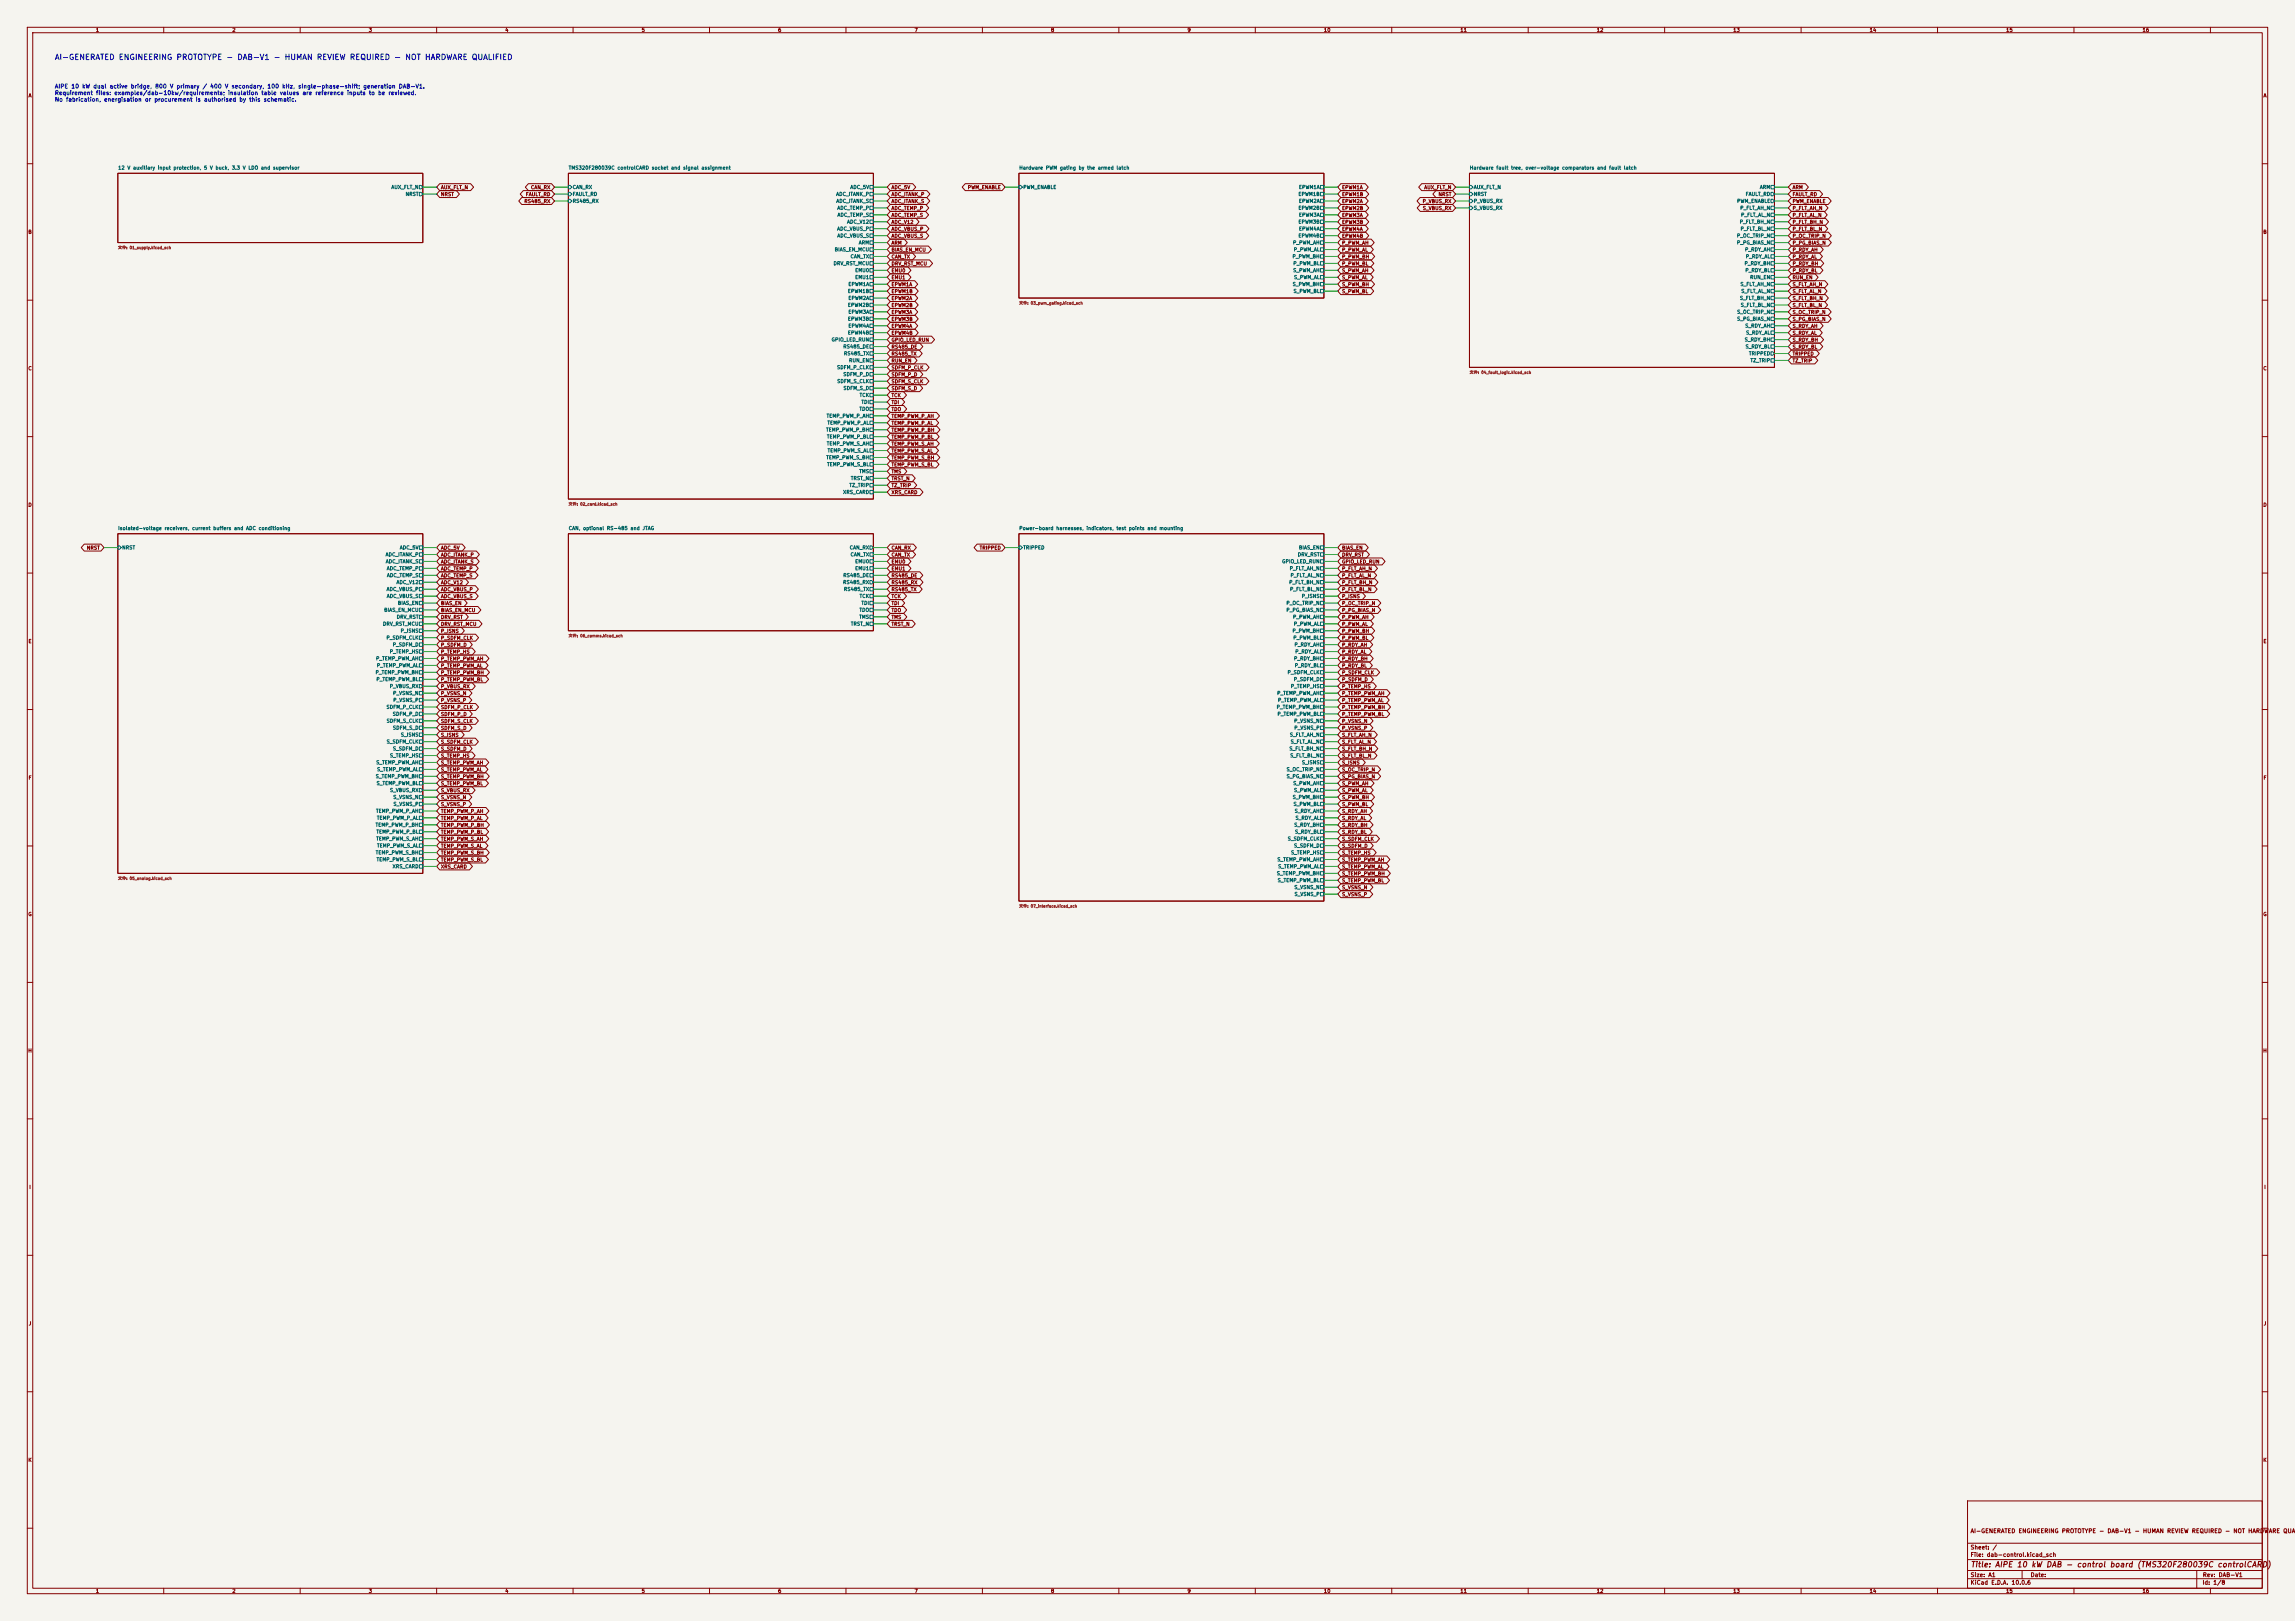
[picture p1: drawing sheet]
<svg xmlns="http://www.w3.org/2000/svg" width="841mm" height="594mm" viewBox="0 0 841 594" stroke-linecap="round" stroke-linejoin="round" font-family="sans-serif">
<defs><g id="words">
<text font-size="2" fill="#0000c2" x="19.9" y="22.4">AI-GENERATED ENGINEERING PROTOTYPE - DAB-V1 - HUMAN REVIEW REQUIRED - NOT HARDWARE QUALIFIED</text>
<text font-size="2" fill="#840000" x="722" y="574.8">Title: AIPE 10 kW DAB - control board (TMS320F280039C controlCARD)</text>
<g font-size="1.5" fill="#0000c2">
<text x="20" y="32.8">AIPE 10 kW dual active bridge, 800 V primary / 400 V secondary, 100 kHz, single-phase-shift; generation DAB-V1.</text>
<text x="20" y="35.2">Requirement files: examples/dab-10kw/requirements; insulation table values are reference inputs to be reviewed.</text>
<text x="20" y="37.6">No fabrication, energisation or procurement is authorised by this schematic.</text>
</g>
<g font-size="1.5" fill="#840000">
<text x="721.9" y="562.1">AI-GENERATED ENGINEERING PROTOTYPE - DAB-V1 - HUMAN REVIEW REQUIRED - NOT HARDWARE QUAL</text>
<text x="721.9" y="568.1">Sheet: /</text>
<text x="721.9" y="570.8">File: dab-control.kicad_sch</text>
<text x="721.9" y="581">KiCad E.D.A. 10.0.6</text>
<text x="721.9" y="578.2">Size: A1</text>
<text x="743.9" y="578.2">Date:</text>
<text x="806.9" y="581">Id: 1/8</text>
<text x="807" y="578.2">Rev: DAB-V1</text>
</g>
<g font-size="1.3" fill="#840000">
<text x="35" y="12">1</text>
<text x="85" y="12">2</text>
<text x="135" y="12">3</text>
<text x="185" y="12">4</text>
<text x="235" y="12">5</text>
<text x="285" y="12">6</text>
<text x="335" y="12">7</text>
<text x="385" y="12">8</text>
<text x="435" y="12">9</text>
<text x="485" y="12">10</text>
<text x="535" y="12">11</text>
<text x="585" y="12">12</text>
<text x="635" y="12">13</text>
<text x="685" y="12">14</text>
<text x="735" y="12">15</text>
<text x="785" y="12">16</text>
<text x="10.3" y="36">A</text>
<text x="829.3" y="36">A</text>
<text x="161.4" y="69.6">AUX_FLT_N</text>
<text x="194.4" y="69.6">CAN_RX</text>
<text x="326.5" y="69.6">ADC_5V</text>
<text x="354.5" y="69.6">PWM_ENABLE</text>
<text x="491.6" y="69.6">EPWM1A</text>
<text x="521.8" y="69.6">AUX_FLT_N</text>
<text x="656.7" y="69.6">ARM</text>
<text x="161.4" y="72.2">NRST</text>
<text x="192" y="74.7">RS485_RX</text>
<text x="192.5" y="72.2">FAULT_RD</text>
<text x="326.5" y="72.2">ADC_ITANK_P</text>
<text x="326.5" y="74.7">ADC_ITANK_S</text>
<text x="326.5" y="77.3">ADC_TEMP_P</text>
<text x="491.6" y="72.2">EPWM1B</text>
<text x="491.6" y="74.7">EPWM2A</text>
<text x="491.6" y="77.3">EPWM2B</text>
<text x="521.2" y="74.7">P_VBUS_RX</text>
<text x="521.2" y="77.3">S_VBUS_RX</text>
<text x="527" y="72.2">NRST</text>
<text x="656.7" y="72.2">FAULT_RD</text>
<text x="656.7" y="74.7">PWM_ENABLE</text>
<text x="656.7" y="77.3">P_FLT_AH_N</text>
<text x="326.5" y="79.8">ADC_TEMP_S</text>
<text x="326.5" y="82.3">ADC_V12</text>
<text x="491.6" y="79.8">EPWM3A</text>
<text x="491.6" y="82.3">EPWM3B</text>
<text x="656.7" y="79.8">P_FLT_AL_N</text>
<text x="656.7" y="82.3">P_FLT_BH_N</text>
<text x="10.2" y="86">B</text>
<text x="326.5" y="84.9">ADC_VBUS_P</text>
<text x="326.5" y="87.4">ADC_VBUS_S</text>
<text x="326.5" y="90">ARM</text>
<text x="491.6" y="84.9">EPWM4A</text>
<text x="491.6" y="87.4">EPWM4B</text>
<text x="491.6" y="90">P_PWM_AH</text>
<text x="656.7" y="84.9">P_FLT_BL_N</text>
<text x="656.7" y="87.4">P_OC_TRIP_N</text>
<text x="656.7" y="90">P_PG_BIAS_N</text>
<text x="829.2" y="86">B</text>
<text x="326.5" y="92.5">BIAS_EN_MCU</text>
<text x="326.5" y="95">CAN_TX</text>
<text x="491.6" y="95">P_PWM_BH</text>
<text x="491.6" y="92.5">P_PWM_AL</text>
<text x="656.7" y="92.5">P_RDY_AH</text>
<text x="656.7" y="95">P_RDY_AL</text>
<text x="326.5" y="97.6">DRV_RST_MCU</text>
<text x="326.5" y="100.1">EMU0</text>
<text x="491.6" y="97.6">P_PWM_BL</text>
<text x="491.6" y="100.1">S_PWM_AH</text>
<text x="656.7" y="97.6">P_RDY_BH</text>
<text x="656.7" y="100.1">P_RDY_BL</text>
<text x="326.5" y="102.7">EMU1</text>
<text x="326.5" y="105.2">EPWM1A</text>
<text x="326.5" y="107.7">EPWM1B</text>
<text x="491.6" y="102.7">S_PWM_AL</text>
<text x="491.6" y="105.2">S_PWM_BH</text>
<text x="491.6" y="107.7">S_PWM_BL</text>
<text x="656.7" y="102.7">RUN_EN</text>
<text x="656.7" y="105.2">S_FLT_AH_N</text>
<text x="656.7" y="107.7">S_FLT_AL_N</text>
<text x="326.5" y="110.3">EPWM2A</text>
<text x="326.5" y="112.8">EPWM2B</text>
<text x="656.7" y="110.3">S_FLT_BH_N</text>
<text x="656.7" y="112.8">S_FLT_BL_N</text>
<text x="326.5" y="115.4">EPWM3A</text>
<text x="326.5" y="117.9">EPWM3B</text>
<text x="656.7" y="115.4">S_OC_TRIP_N</text>
<text x="656.7" y="117.9">S_PG_BIAS_N</text>
<text x="326.5" y="120.4">EPWM4A</text>
<text x="326.5" y="123">EPWM4B</text>
<text x="326.5" y="125.5">GPIO_LED_RUN</text>
<text x="656.7" y="125.5">S_RDY_BH</text>
<text x="656.7" y="120.4">S_RDY_AH</text>
<text x="656.7" y="123">S_RDY_AL</text>
<text x="326.5" y="128.1">RS485_DE</text>
<text x="326.5" y="130.6">RS485_TX</text>
<text x="656.7" y="128.1">S_RDY_BL</text>
<text x="656.7" y="130.6">TRIPPED</text>
<text x="10.2" y="136">C</text>
<text x="326.5" y="133.1">RUN_EN</text>
<text x="326.5" y="135.7">SDFM_P_CLK</text>
<text x="656.7" y="133.1">TZ_TRIP</text>
<text x="829.2" y="136">C</text>
<text x="326.5" y="138.2">SDFM_P_D</text>
<text x="326.5" y="140.8">SDFM_S_CLK</text>
<text x="326.5" y="143.3">SDFM_S_D</text>
<text x="326.5" y="145.8">TCK</text>
<text x="326.5" y="148.4">TDI</text>
<text x="326.5" y="150.9">TDO</text>
<text x="326.5" y="153.5">TEMP_PWM_P_AH</text>
<text x="326.5" y="156">TEMP_PWM_P_AL</text>
<text x="326.5" y="158.5">TEMP_PWM_P_BH</text>
<text x="326.5" y="161.1">TEMP_PWM_P_BL</text>
<text x="326.5" y="163.6">TEMP_PWM_S_AH</text>
<text x="326.5" y="166.2">TEMP_PWM_S_AL</text>
<text x="326.5" y="168.7">TEMP_PWM_S_BH</text>
<text x="326.5" y="171.2">TEMP_PWM_S_BL</text>
<text x="326.5" y="173.8">TMS</text>
<text x="326.5" y="176.3">TRST_N</text>
<text x="326.5" y="178.9">TZ_TRIP</text>
<text x="10.2" y="186">D</text>
<text x="326.5" y="181.4">XRS_CARD</text>
<text x="829.2" y="186">D</text>
<text x="31.7" y="201.7">NRST</text>
<text x="161.4" y="201.7">ADC_5V</text>
<text x="326.5" y="201.7">CAN_RX</text>
<text x="358.8" y="201.7">TRIPPED</text>
<text x="491.6" y="201.7">BIAS_EN</text>
<text x="161.4" y="204.3">ADC_ITANK_P</text>
<text x="161.4" y="206.8">ADC_ITANK_S</text>
<text x="161.4" y="209.3">ADC_TEMP_P</text>
<text x="326.5" y="204.3">CAN_TX</text>
<text x="326.5" y="206.8">EMU0</text>
<text x="326.5" y="209.3">EMU1</text>
<text x="491.6" y="204.3">DRV_RST</text>
<text x="491.6" y="206.8">GPIO_LED_RUN</text>
<text x="491.6" y="209.3">P_FLT_AH_N</text>
<text x="161.4" y="211.9">ADC_TEMP_S</text>
<text x="161.4" y="214.4">ADC_V12</text>
<text x="326.5" y="211.9">RS485_DE</text>
<text x="326.5" y="214.4">RS485_RX</text>
<text x="491.6" y="211.9">P_FLT_AL_N</text>
<text x="491.6" y="214.4">P_FLT_BH_N</text>
<text x="161.4" y="217">ADC_VBUS_P</text>
<text x="161.4" y="219.5">ADC_VBUS_S</text>
<text x="326.5" y="217">RS485_TX</text>
<text x="326.5" y="219.5">TCK</text>
<text x="491.6" y="217">P_FLT_BL_N</text>
<text x="491.6" y="219.5">P_ISNS</text>
<text x="161.4" y="222">BIAS_EN</text>
<text x="161.4" y="224.6">BIAS_EN_MCU</text>
<text x="161.4" y="227.1">DRV_RST</text>
<text x="326.5" y="222">TDI</text>
<text x="326.5" y="224.6">TDO</text>
<text x="326.5" y="227.1">TMS</text>
<text x="491.6" y="222">P_OC_TRIP_N</text>
<text x="491.6" y="224.6">P_PG_BIAS_N</text>
<text x="491.6" y="227.1">P_PWM_AH</text>
<text x="161.4" y="229.7">DRV_RST_MCU</text>
<text x="161.4" y="232.2">P_ISNS</text>
<text x="326.5" y="229.7">TRST_N</text>
<text x="491.6" y="229.7">P_PWM_AL</text>
<text x="491.6" y="232.2">P_PWM_BH</text>
<text x="10.3" y="236">E</text>
<text x="161.4" y="234.7">P_SDFM_CLK</text>
<text x="161.4" y="237.3">P_SDFM_D</text>
<text x="161.4" y="239.8">P_TEMP_HS</text>
<text x="491.6" y="234.7">P_PWM_BL</text>
<text x="491.6" y="237.3">P_RDY_AH</text>
<text x="491.6" y="239.8">P_RDY_AL</text>
<text x="829.3" y="236">E</text>
<text x="161.4" y="242.4">P_TEMP_PWM_AH</text>
<text x="161.4" y="244.9">P_TEMP_PWM_AL</text>
<text x="491.6" y="242.4">P_RDY_BH</text>
<text x="491.6" y="244.9">P_RDY_BL</text>
<text x="161.4" y="250">P_TEMP_PWM_BL</text>
<text x="161.4" y="247.4">P_TEMP_PWM_BH</text>
<text x="491.6" y="247.4">P_SDFM_CLK</text>
<text x="491.6" y="250">P_SDFM_D</text>
<text x="161.4" y="252.5">P_VBUS_RX</text>
<text x="161.4" y="255.1">P_VSNS_N</text>
<text x="161.4" y="257.6">P_VSNS_P</text>
<text x="491.6" y="252.5">P_TEMP_HS</text>
<text x="491.6" y="255.1">P_TEMP_PWM_AH</text>
<text x="491.6" y="257.6">P_TEMP_PWM_AL</text>
<text x="161.4" y="260.1">SDFM_P_CLK</text>
<text x="161.4" y="262.7">SDFM_P_D</text>
<text x="491.6" y="260.1">P_TEMP_PWM_BH</text>
<text x="491.6" y="262.7">P_TEMP_PWM_BL</text>
<text x="161.4" y="265.2">SDFM_S_CLK</text>
<text x="161.4" y="267.8">SDFM_S_D</text>
<text x="491.6" y="265.2">P_VSNS_N</text>
<text x="491.6" y="267.8">P_VSNS_P</text>
<text x="161.4" y="270.3">S_ISNS</text>
<text x="161.4" y="272.8">S_SDFM_CLK</text>
<text x="161.4" y="275.4">S_SDFM_D</text>
<text x="491.6" y="270.3">S_FLT_AH_N</text>
<text x="491.6" y="272.8">S_FLT_AL_N</text>
<text x="491.6" y="275.4">S_FLT_BH_N</text>
<text x="161.4" y="277.9">S_TEMP_HS</text>
<text x="161.4" y="280.5">S_TEMP_PWM_AH</text>
<text x="491.6" y="277.9">S_FLT_BL_N</text>
<text x="491.6" y="280.5">S_ISNS</text>
<text x="10.3" y="286">F</text>
<text x="161.4" y="283">S_TEMP_PWM_AL</text>
<text x="161.4" y="285.5">S_TEMP_PWM_BH</text>
<text x="491.6" y="283">S_OC_TRIP_N</text>
<text x="491.6" y="285.5">S_PG_BIAS_N</text>
<text x="829.3" y="286">F</text>
<text x="161.4" y="288.1">S_TEMP_PWM_BL</text>
<text x="161.4" y="290.6">S_VBUS_RX</text>
<text x="161.4" y="293.2">S_VSNS_N</text>
<text x="491.6" y="288.1">S_PWM_AH</text>
<text x="491.6" y="290.6">S_PWM_AL</text>
<text x="491.6" y="293.2">S_PWM_BH</text>
<text x="161.4" y="295.7">S_VSNS_P</text>
<text x="161.4" y="298.2">TEMP_PWM_P_AH</text>
<text x="491.6" y="295.7">S_PWM_BL</text>
<text x="491.6" y="298.2">S_RDY_AH</text>
<text x="161.4" y="300.8">TEMP_PWM_P_AL</text>
<text x="161.4" y="303.3">TEMP_PWM_P_BH</text>
<text x="161.4" y="305.9">TEMP_PWM_P_BL</text>
<text x="491.6" y="300.8">S_RDY_AL</text>
<text x="491.6" y="303.3">S_RDY_BH</text>
<text x="491.6" y="305.9">S_RDY_BL</text>
<text x="161.4" y="308.4">TEMP_PWM_S_AH</text>
<text x="161.4" y="310.9">TEMP_PWM_S_AL</text>
<text x="491.6" y="308.4">S_SDFM_CLK</text>
<text x="491.6" y="310.9">S_SDFM_D</text>
<text x="161.4" y="313.5">TEMP_PWM_S_BH</text>
<text x="161.4" y="316">TEMP_PWM_S_BL</text>
<text x="491.6" y="313.5">S_TEMP_HS</text>
<text x="491.6" y="316">S_TEMP_PWM_AH</text>
<text x="161.4" y="318.6">XRS_CARD</text>
<text x="491.6" y="318.6">S_TEMP_PWM_AL</text>
<text x="491.6" y="321.1">S_TEMP_PWM_BH</text>
<text x="491.6" y="323.6">S_TEMP_PWM_BL</text>
<text x="491.6" y="326.2">S_VSNS_N</text>
<text x="491.6" y="328.7">S_VSNS_P</text>
<text x="10.2" y="336">G</text>
<text x="829.2" y="336">G</text>
<text x="10.2" y="386">H</text>
<text x="829.2" y="386">H</text>
<text x="10.6" y="436">I</text>
<text x="829.6" y="436">I</text>
<text x="10.4" y="486">J</text>
<text x="829.4" y="486">J</text>
<text x="10.2" y="536">K</text>
<text x="829.2" y="536">K</text>
<text x="35" y="584">1</text>
<text x="85" y="584">2</text>
<text x="135" y="584">3</text>
<text x="185" y="584">4</text>
<text x="235" y="584">5</text>
<text x="285" y="584">6</text>
<text x="335" y="584">7</text>
<text x="385" y="584">8</text>
<text x="435" y="584">9</text>
<text x="485" y="584">10</text>
<text x="535" y="584">11</text>
<text x="585" y="584">12</text>
<text x="635" y="584">13</text>
<text x="685" y="584">14</text>
<text x="735" y="584">15</text>
<text x="785" y="584">16</text>
</g>
<g font-size="1.3" fill="#006464">
<text x="43.2" y="62.4">12 V auxiliary input protection, 5 V buck, 3.3 V LDO and supervisor</text>
<text x="208.3" y="62.4">TMS320F280039C controlCARD socket and signal assignment</text>
<text x="373.4" y="62.4">Hardware PWM gating by the armed latch</text>
<text x="538.5" y="62.4">Hardware fault tree, over-voltage comparators and fault latch</text>
<text x="143.3" y="69.5">AUX_FLT_N</text>
<text x="209.7" y="69.5">CAN_RX</text>
<text x="311.5" y="69.5">ADC_5V</text>
<text x="374.8" y="69.5">PWM_ENABLE</text>
<text x="475.8" y="69.5">EPWM1A</text>
<text x="539.9" y="69.5">AUX_FLT_N</text>
<text x="644.7" y="69.5">ARM</text>
<text x="148.5" y="72.1">NRST</text>
<text x="209.7" y="72.1">FAULT_RD</text>
<text x="209.7" y="74.6">RS485_RX</text>
<text x="306.3" y="72.1">ADC_ITANK_P</text>
<text x="306.3" y="74.6">ADC_ITANK_S</text>
<text x="306.7" y="77.2">ADC_TEMP_P</text>
<text x="475.7" y="72.1">EPWM1B</text>
<text x="475.7" y="77.2">EPWM2B</text>
<text x="475.8" y="74.6">EPWM2A</text>
<text x="539.9" y="72.1">NRST</text>
<text x="539.9" y="74.6">P_VBUS_RX</text>
<text x="539.9" y="77.2">S_VBUS_RX</text>
<text x="636.4" y="74.6">PWM_ENABLE</text>
<text x="637.5" y="77.2">P_FLT_AH_N</text>
<text x="639.5" y="72.1">FAULT_RD</text>
<text x="306.7" y="79.7">ADC_TEMP_S</text>
<text x="310.2" y="82.2">ADC_V12</text>
<text x="475.7" y="82.2">EPWM3B</text>
<text x="475.8" y="79.7">EPWM3A</text>
<text x="637.4" y="82.2">P_FLT_BH_N</text>
<text x="637.8" y="79.7">P_FLT_AL_N</text>
<text x="306.6" y="84.8">ADC_VBUS_P</text>
<text x="306.7" y="87.3">ADC_VBUS_S</text>
<text x="314.5" y="89.9">ARM</text>
<text x="473.7" y="89.9">P_PWM_AH</text>
<text x="475.7" y="87.3">EPWM4B</text>
<text x="475.8" y="84.8">EPWM4A</text>
<text x="636.3" y="87.3">P_OC_TRIP_N</text>
<text x="636.3" y="89.9">P_PG_BIAS_N</text>
<text x="637.7" y="84.8">P_FLT_BL_N</text>
<text x="305.7" y="92.4">BIAS_EN_MCU</text>
<text x="311.5" y="94.9">CAN_TX</text>
<text x="473.5" y="94.9">P_PWM_BH</text>
<text x="474" y="92.4">P_PWM_AL</text>
<text x="639.3" y="92.4">P_RDY_AH</text>
<text x="639.6" y="94.9">P_RDY_AL</text>
<text x="305.3" y="97.5">DRV_RST_MCU</text>
<text x="313.2" y="100">EMU0</text>
<text x="473.7" y="100">S_PWM_AH</text>
<text x="473.8" y="97.5">P_PWM_BL</text>
<text x="639.1" y="97.5">P_RDY_BH</text>
<text x="639.4" y="100">P_RDY_BL</text>
<text x="310.6" y="107.6">EPWM1B</text>
<text x="310.7" y="105.1">EPWM1A</text>
<text x="313.2" y="102.6">EMU1</text>
<text x="473.5" y="105.1">S_PWM_BH</text>
<text x="473.8" y="107.6">S_PWM_BL</text>
<text x="474" y="102.6">S_PWM_AL</text>
<text x="637.6" y="105.1">S_FLT_AH_N</text>
<text x="637.9" y="107.6">S_FLT_AL_N</text>
<text x="641.2" y="102.6">RUN_EN</text>
<text x="310.6" y="112.7">EPWM2B</text>
<text x="310.7" y="110.2">EPWM2A</text>
<text x="637.4" y="110.2">S_FLT_BH_N</text>
<text x="637.7" y="112.7">S_FLT_BL_N</text>
<text x="310.6" y="117.8">EPWM3B</text>
<text x="310.7" y="115.3">EPWM3A</text>
<text x="636.4" y="115.3">S_OC_TRIP_N</text>
<text x="636.4" y="117.8">S_PG_BIAS_N</text>
<text x="304.6" y="125.4">GPIO_LED_RUN</text>
<text x="310.6" y="122.9">EPWM4B</text>
<text x="310.7" y="120.3">EPWM4A</text>
<text x="639.2" y="125.4">S_RDY_BH</text>
<text x="639.4" y="120.3">S_RDY_AH</text>
<text x="639.7" y="122.9">S_RDY_AL</text>
<text x="308.9" y="128">RS485_DE</text>
<text x="309.1" y="130.5">RS485_TX</text>
<text x="639.5" y="128">S_RDY_BL</text>
<text x="640.8" y="130.5">TRIPPED</text>
<text x="306.6" y="135.6">SDFM_P_CLK</text>
<text x="311" y="133">RUN_EN</text>
<text x="641.3" y="133">TZ_TRIP</text>
<text x="306.6" y="140.7">SDFM_S_CLK</text>
<text x="308.9" y="138.1">SDFM_P_D</text>
<text x="308.9" y="143.2">SDFM_S_D</text>
<text x="314.8" y="145.7">TCK</text>
<text x="315.5" y="148.3">TDI</text>
<text x="302.7" y="153.4">TEMP_PWM_P_AH</text>
<text x="303.1" y="155.9">TEMP_PWM_P_AL</text>
<text x="314.8" y="150.8">TDO</text>
<text x="302.6" y="158.4">TEMP_PWM_P_BH</text>
<text x="302.9" y="161">TEMP_PWM_P_BL</text>
<text x="302.8" y="163.5">TEMP_PWM_S_AH</text>
<text x="303.1" y="166.1">TEMP_PWM_S_AL</text>
<text x="302.6" y="168.6">TEMP_PWM_S_BH</text>
<text x="302.9" y="171.1">TEMP_PWM_S_BL</text>
<text x="314.7" y="173.7">TMS</text>
<text x="311.1" y="178.8">TZ_TRIP</text>
<text x="311.6" y="176.2">TRST_N</text>
<text x="308.8" y="181.3">XRS_CARD</text>
<text x="43.2" y="194.5">Isolated-voltage receivers, current buffers and ADC conditioning</text>
<text x="208.3" y="194.5">CAN, optional RS-485 and JTAG</text>
<text x="373.4" y="194.5">Power-board harnesses, indicators, test points and mounting</text>
<text x="44.6" y="201.6">NRST</text>
<text x="146.4" y="201.6">ADC_5V</text>
<text x="311.2" y="201.6">CAN_RX</text>
<text x="374.8" y="201.6">TRIPPED</text>
<text x="475.8" y="201.6">BIAS_EN</text>
<text x="141.2" y="204.2">ADC_ITANK_P</text>
<text x="141.2" y="206.7">ADC_ITANK_S</text>
<text x="141.6" y="209.2">ADC_TEMP_P</text>
<text x="311.5" y="204.2">CAN_TX</text>
<text x="313.2" y="206.7">EMU0</text>
<text x="313.2" y="209.2">EMU1</text>
<text x="469.7" y="206.7">GPIO_LED_RUN</text>
<text x="472.4" y="209.2">P_FLT_AH_N</text>
<text x="475.4" y="204.2">DRV_RST</text>
<text x="141.6" y="211.8">ADC_TEMP_S</text>
<text x="145.1" y="214.3">ADC_V12</text>
<text x="308.8" y="214.3">RS485_RX</text>
<text x="308.9" y="211.8">RS485_DE</text>
<text x="472.3" y="214.3">P_FLT_BH_N</text>
<text x="472.7" y="211.8">P_FLT_AL_N</text>
<text x="141.5" y="216.9">ADC_VBUS_P</text>
<text x="141.6" y="219.4">ADC_VBUS_S</text>
<text x="145.6" y="221.9">BIAS_EN</text>
<text x="309.1" y="216.9">RS485_TX</text>
<text x="314.8" y="219.4">TCK</text>
<text x="315.5" y="221.9">TDI</text>
<text x="471.2" y="221.9">P_OC_TRIP_N</text>
<text x="472.6" y="216.9">P_FLT_BL_N</text>
<text x="476.9" y="219.4">P_ISNS</text>
<text x="140.6" y="224.5">BIAS_EN_MCU</text>
<text x="145.2" y="227">DRV_RST</text>
<text x="314.7" y="227">TMS</text>
<text x="314.8" y="224.5">TDO</text>
<text x="471.2" y="224.5">P_PG_BIAS_N</text>
<text x="473.7" y="227">P_PWM_AH</text>
<text x="140.2" y="229.6">DRV_RST_MCU</text>
<text x="146.7" y="232.1">P_ISNS</text>
<text x="311.6" y="229.6">TRST_N</text>
<text x="473.5" y="232.1">P_PWM_BH</text>
<text x="474" y="229.6">P_PWM_AL</text>
<text x="141.5" y="234.6">P_SDFM_CLK</text>
<text x="142.7" y="239.7">P_TEMP_HS</text>
<text x="143.8" y="237.2">P_SDFM_D</text>
<text x="473.8" y="234.6">P_PWM_BL</text>
<text x="474.2" y="237.2">P_RDY_AH</text>
<text x="474.5" y="239.7">P_RDY_AL</text>
<text x="137.6" y="242.3">P_TEMP_PWM_AH</text>
<text x="138" y="244.8">P_TEMP_PWM_AL</text>
<text x="474" y="242.3">P_RDY_BH</text>
<text x="474.3" y="244.8">P_RDY_BL</text>
<text x="137.5" y="247.3">P_TEMP_PWM_BH</text>
<text x="137.8" y="249.9">P_TEMP_PWM_BL</text>
<text x="471.7" y="247.3">P_SDFM_CLK</text>
<text x="474" y="249.9">P_SDFM_D</text>
<text x="142.7" y="252.4">P_VBUS_RX</text>
<text x="143.9" y="255">P_VSNS_N</text>
<text x="143.9" y="257.5">P_VSNS_P</text>
<text x="467.8" y="255">P_TEMP_PWM_AH</text>
<text x="468.2" y="257.5">P_TEMP_PWM_AL</text>
<text x="472.9" y="252.4">P_TEMP_HS</text>
<text x="141.5" y="260">SDFM_P_CLK</text>
<text x="143.8" y="262.6">SDFM_P_D</text>
<text x="467.7" y="260">P_TEMP_PWM_BH</text>
<text x="468" y="262.6">P_TEMP_PWM_BL</text>
<text x="141.5" y="265.1">SDFM_S_CLK</text>
<text x="143.8" y="267.7">SDFM_S_D</text>
<text x="474.1" y="265.1">P_VSNS_N</text>
<text x="474.1" y="267.7">P_VSNS_P</text>
<text x="141.5" y="272.7">S_SDFM_CLK</text>
<text x="143.8" y="275.3">S_SDFM_D</text>
<text x="146.7" y="270.2">S_ISNS</text>
<text x="472.3" y="275.3">S_FLT_BH_N</text>
<text x="472.5" y="270.2">S_FLT_AH_N</text>
<text x="472.8" y="272.7">S_FLT_AL_N</text>
<text x="137.7" y="280.4">S_TEMP_PWM_AH</text>
<text x="142.7" y="277.8">S_TEMP_HS</text>
<text x="472.6" y="277.8">S_FLT_BL_N</text>
<text x="476.9" y="280.4">S_ISNS</text>
<text x="137.5" y="285.4">S_TEMP_PWM_BH</text>
<text x="137.8" y="288">S_TEMP_PWM_BL</text>
<text x="138" y="282.9">S_TEMP_PWM_AL</text>
<text x="471.3" y="282.9">S_OC_TRIP_N</text>
<text x="471.3" y="285.4">S_PG_BIAS_N</text>
<text x="473.7" y="288">S_PWM_AH</text>
<text x="142.7" y="290.5">S_VBUS_RX</text>
<text x="143.9" y="293.1">S_VSNS_N</text>
<text x="473.5" y="293.1">S_PWM_BH</text>
<text x="474" y="290.5">S_PWM_AL</text>
<text x="137.6" y="298.1">TEMP_PWM_P_AH</text>
<text x="144" y="295.6">S_VSNS_P</text>
<text x="473.8" y="295.6">S_PWM_BL</text>
<text x="474.3" y="298.1">S_RDY_AH</text>
<text x="137.5" y="303.2">TEMP_PWM_P_BH</text>
<text x="137.8" y="305.8">TEMP_PWM_P_BL</text>
<text x="138" y="300.7">TEMP_PWM_P_AL</text>
<text x="474.1" y="303.2">S_RDY_BH</text>
<text x="474.4" y="305.8">S_RDY_BL</text>
<text x="474.6" y="300.7">S_RDY_AL</text>
<text x="137.7" y="308.3">TEMP_PWM_S_AH</text>
<text x="138" y="310.8">TEMP_PWM_S_AL</text>
<text x="471.7" y="308.3">S_SDFM_CLK</text>
<text x="474" y="310.8">S_SDFM_D</text>
<text x="137.5" y="313.4">TEMP_PWM_S_BH</text>
<text x="137.8" y="315.9">TEMP_PWM_S_BL</text>
<text x="467.9" y="315.9">S_TEMP_PWM_AH</text>
<text x="472.9" y="313.4">S_TEMP_HS</text>
<text x="143.7" y="318.5">XRS_CARD</text>
<text x="467.7" y="321">S_TEMP_PWM_BH</text>
<text x="468" y="323.5">S_TEMP_PWM_BL</text>
<text x="468.2" y="318.5">S_TEMP_PWM_AL</text>
<text x="474.1" y="326.1">S_VSNS_N</text>
<text x="474.2" y="328.6">S_VSNS_P</text>
</g>
<g font-size="1" fill="#725600">
<text x="43.2" y="91.5">文件: 01_supply.kicad_sch</text>
<text x="373.4" y="111.8">文件: 03_pwm_gating.kicad_sch</text>
<text x="538.5" y="137.2">文件: 04_fault_logic.kicad_sch</text>
<text x="208.3" y="185.5">文件: 02_card.kicad_sch</text>
<text x="208.3" y="233.8">文件: 06_comms.kicad_sch</text>
<text x="43.2" y="322.7">文件: 05_analog.kicad_sch</text>
<text x="373.4" y="332.8">文件: 07_interface.kicad_sch</text>
</g>
</g></defs>
<path d="M0 0h841v594h-841z" fill="#f5f4ef" stroke="#f5f4ef" stroke-width=".37"/>
<g fill="none" stroke="#840000" stroke-width=".37">
<path d="M10 10h821v574h-821zM12 12h817v570h-817zM60 10v2M110 10v2M160 10v2M210 10v2M260 10v2M310 10v2M360 10v2M410 10v2M460 10v2M510 10v2"/>
<path d="M560 10v2M610 10v2M660 10v2M710 10v2M760 10v2M810 10v2M10 60h2M829 60h2M43.2 63.5h111.7v25.4h-111.7zM161.1 67.3h11.3l1.2 1.3-1.2 1.2h-11.3l-1.1-1.2zM161.1 69.8h6.1l1.2 1.3-1.2 1.3h-6.1l-1.1-1.3zM191.2 72.4h10.9l1.1 1.3-1.1 1.2h-10.9l-1.1-1.2z"/>
<path d="M191.7 69.8h10.4l1.1 1.3-1.1 1.3h-10.4l-1.1-1.3zM193.6 67.3h8.5l1.1 1.3-1.1 1.2h-8.5l-1.1-1.2zM208.3 63.5h111.7v119.4h-111.7zM326.2 67.3h8.3l1.1 1.3-1.1 1.2h-8.3l-1.1-1.2zM326.2 69.8h13.5l1.1 1.3-1.1 1.3h-13.5l-1.1-1.3zM326.2 72.4h13.4l1.1 1.3-1.1 1.2h-13.4l-1.1-1.2zM326.2 74.9h13l1.1 1.3-1.1 1.3h-13l-1.1-1.3zM326.2 77.5h13l1.1 1.2-1.1 1.3h-13l-1.1-1.3zM353.7 67.3h13.5l1.1 1.3-1.1 1.2h-13.5l-1.1-1.2zM373.4 63.5h111.7v45.7h-111.7zM491.3 67.3h9l1.1 1.3-1.1 1.2h-9l-1.1-1.2zM491.3 69.8h9.2l1.1 1.3-1.1 1.3h-9.2l-1.1-1.3z"/>
<path d="M491.3 72.4h9l1.1 1.3-1.1 1.2h-9l-1.1-1.2zM491.3 74.9h9.2l1.1 1.3-1.1 1.3h-9.2l-1.1-1.3zM491.3 77.5h9l1.1 1.2-1.1 1.3h-9l-1.1-1.3zM520.4 72.4h11.9l1.1 1.3-1.1 1.2h-11.9l-1.1-1.2zM520.4 74.9h11.9l1.1 1.3-1.1 1.3h-11.9l-1.1-1.3zM521 67.3h11.3l1.1 1.3-1.1 1.2h-11.3l-1.1-1.2zM526.2 69.8h6.1l1.1 1.3-1.1 1.3h-6.1l-1.1-1.3zM538.5 63.5h111.7v71.1h-111.7zM656.4 67.3h5.2l1.1 1.3-1.1 1.2h-5.2l-1.1-1.2zM656.4 69.8h10.4l1.1 1.3-1.1 1.3h-10.4l-1.1-1.3zM656.4 72.4h13.5l1.1 1.3-1.1 1.2h-13.5l-1.1-1.2zM656.4 74.9h12.4l1.1 1.3-1.1 1.3h-12.4l-1.1-1.3z"/>
<path d="M656.4 77.5h12.1l1.1 1.2-1.1 1.3h-12.1l-1.1-1.3zM326.2 80h9.5l1.1 1.3-1.1 1.2h-9.5l-1.1-1.2zM326.2 82.5h13.1l1.1 1.3-1.1 1.3h-13.1l-1.1-1.3zM326.2 85.1h13l1.1 1.3-1.1 1.2h-13l-1.1-1.2zM326.2 87.6h5.2l1.1 1.3-1.1 1.3h-5.2l-1.1-1.3zM326.2 90.2h14l1.1 1.2-1.1 1.3h-14l-1.1-1.3zM326.2 92.7h8.2l1.1 1.3-1.1 1.2h-8.2l-1.1-1.2zM326.2 95.2h14.4l1.1 1.3-1.1 1.3h-14.4l-1.1-1.3zM326.2 97.8h6.5l1.1 1.3-1.1 1.2h-6.5l-1.1-1.2zM491.3 92.7h11.3l1.2 1.3-1.2 1.2h-11.3l-1.1-1.2zM491.3 95.2h11l1.2 1.3-1.2 1.3h-11l-1.1-1.3zM491.3 97.8h11.1l1.1 1.3-1.1 1.2h-11.1l-1.1-1.2z"/>
<path d="M491.3 80h9.2l1.1 1.3-1.1 1.2h-9.2l-1.1-1.2zM491.3 82.5h9l1.1 1.3-1.1 1.3h-9l-1.1-1.3zM491.3 85.1h9.2l1.1 1.3-1.1 1.2h-9.2l-1.1-1.2zM491.3 87.6h11.2l1.1 1.3-1.1 1.3h-11.2l-1.1-1.3zM491.3 90.2h10.9l1.1 1.2-1.1 1.3h-10.9l-1.1-1.3zM656.4 80h12.6l1.1 1.3-1.1 1.2h-12.6l-1.1-1.2zM656.4 82.5h12.3l1.1 1.3-1.1 1.3h-12.3l-1.1-1.3zM656.4 85.1h13.6l1.1 1.3-1.1 1.2h-13.6l-1.1-1.2zM656.4 87.6h13.6l1.1 1.3-1.1 1.3h-13.6l-1.1-1.3zM656.4 90.2h10.6l1.1 1.2-1.1 1.3h-10.6l-1.1-1.3zM656.4 92.7h10.3l1.1 1.3-1.1 1.2h-10.3l-1.1-1.2zM656.4 95.2h10.8l1.1 1.3-1.1 1.3h-10.8l-1.1-1.3z"/>
<path d="M656.4 97.8h10.5l1.1 1.3-1.1 1.2h-10.5l-1.1-1.2zM10 110h2M326.2 100.3h6.5l1.1 1.3-1.1 1.3h-6.5l-1.1-1.3zM326.2 102.9h9l1.1 1.2-1.1 1.3h-9l-1.1-1.3zM326.2 105.4h9.2l1.1 1.3-1.1 1.2h-9.2l-1.1-1.2zM326.2 107.9h9l1.1 1.3-1.1 1.3h-9l-1.1-1.3zM326.2 110.5h9.2l1.1 1.3-1.1 1.2h-9.2l-1.1-1.2zM326.2 113h9l1.1 1.3-1.1 1.3h-9l-1.1-1.3zM326.2 115.6h9.2l1.1 1.2-1.1 1.3h-9.2l-1.1-1.3zM326.2 118.1h9l1.1 1.3-1.1 1.2h-9l-1.1-1.2zM491.3 100.3h10.8l1.1 1.3-1.1 1.3h-10.8l-1.1-1.3zM491.3 102.9h11.3l1.1 1.2-1.1 1.3h-11.3l-1.1-1.3z"/>
<path d="M491.3 105.4h11l1.1 1.3-1.1 1.2h-11l-1.1-1.2zM656.4 100.3h8.7l1.2 1.3-1.2 1.3h-8.7l-1.1-1.3zM656.4 102.9h12.3l1.1 1.2-1.1 1.3h-12.3l-1.1-1.3zM656.4 105.4h12l1.1 1.3-1.1 1.2h-12l-1.1-1.2zM656.4 107.9h12.5l1.1 1.3-1.1 1.3h-12.5l-1.1-1.3zM656.4 110.5h12.2l1.1 1.3-1.1 1.2h-12.2l-1.1-1.2zM656.4 113h13.5l1.1 1.3-1.1 1.3h-13.5l-1.1-1.3zM656.4 115.6h13.5l1.1 1.2-1.1 1.3h-13.5l-1.1-1.3zM656.4 118.1h10.6l1.1 1.3-1.1 1.2h-10.6l-1.1-1.2zM829 110h2M326.2 120.6h9.2l1.1 1.3-1.1 1.3h-9.2l-1.1-1.3zM326.2 123.2h15.2l1.1 1.3-1.1 1.2h-15.2l-1.1-1.2z"/>
<path d="M326.2 125.7h10.9l1.1 1.3-1.1 1.3h-10.9l-1.1-1.3zM326.2 128.3h10.6l1.1 1.2-1.1 1.3h-10.6l-1.1-1.3zM326.2 130.8h8.7l1.2 1.3-1.2 1.2h-8.7l-1.1-1.2zM326.2 133.3h13.2l1.1 1.3-1.1 1.3h-13.2l-1.1-1.3zM326.2 135.9h10.9l1.1 1.3-1.1 1.2h-10.9l-1.1-1.2zM326.2 138.4h13.1l1.1 1.3-1.1 1.3h-13.1l-1.1-1.3zM656.4 123.2h10.7l1.2 1.3-1.2 1.2h-10.7l-1.1-1.2zM656.4 125.7h10.4l1.1 1.3-1.1 1.3h-10.4l-1.1-1.3zM656.4 128.3h9.2l1.1 1.2-1.1 1.3h-9.2l-1.1-1.3zM656.4 130.8h8.6l1.1 1.3-1.1 1.2h-8.6l-1.1-1.2zM656.4 120.6h10.3l1.1 1.3-1.1 1.3h-10.3l-1.1-1.3zM10 160h2"/>
<path d="M326.2 141h10.8l1.1 1.2-1.1 1.3h-10.8l-1.1-1.3zM326.2 143.5h4.9l1.1 1.3-1.1 1.2h-4.9l-1.1-1.2zM326.2 146h4.2l1.1 1.3-1.1 1.3h-4.2l-1.1-1.3zM326.2 148.6h4.9l1.1 1.3-1.1 1.2h-4.9l-1.1-1.2zM326.2 151.1h17l1.1 1.3-1.1 1.3h-17l-1.1-1.3zM326.2 153.7h16.7l1.1 1.2-1.1 1.3h-16.7l-1.1-1.3zM326.2 156.2h17.1l1.2 1.3-1.2 1.2h-17.1l-1.1-1.2zM326.2 158.7h16.8l1.2 1.3-1.2 1.3h-16.8l-1.1-1.3zM829 160h2M326.2 174h8.1l1.1 1.3-1.1 1.2h-8.1l-1.1-1.2zM326.2 161.3h16.9l1.1 1.3-1.1 1.2h-16.9l-1.1-1.2zM326.2 163.8h16.6l1.1 1.3-1.1 1.3h-16.6l-1.1-1.3z"/>
<path d="M326.2 166.4h17.1l1.1 1.2-1.1 1.3h-17.1l-1.1-1.3zM326.2 168.9h16.8l1.1 1.3-1.1 1.2h-16.8l-1.1-1.2zM326.2 171.4h5l1.1 1.3-1.1 1.3h-5l-1.1-1.3zM326.2 176.5h8.6l1.1 1.3-1.1 1.3h-8.6l-1.1-1.3zM326.2 179.1h10.9l1.1 1.2-1.1 1.3h-10.9l-1.1-1.3zM30.9 199.4h6.1l1.1 1.3-1.1 1.2h-6.1l-1.1-1.2zM43.2 195.6h111.7v124.4h-111.7zM161.1 199.4h8.3l1.1 1.3-1.1 1.2h-8.3l-1.1-1.2zM208.3 195.6h111.7v35.5h-111.7zM326.2 199.4h8.5l1.1 1.3-1.1 1.2h-8.5l-1.1-1.2zM358.1 199.4h9.1l1.1 1.3-1.1 1.2h-9.1l-1.2-1.2zM373.4 195.6h111.7v134.6h-111.7z"/>
<path d="M491.3 199.4h9l1.1 1.3-1.1 1.2h-9l-1.1-1.2zM10 210h2M161.1 201.9h13.5l1.1 1.3-1.1 1.3h-13.5l-1.1-1.3zM161.1 204.5h13.4l1.1 1.2-1.1 1.3h-13.4l-1.1-1.3zM161.1 207h13l1.1 1.3-1.1 1.2h-13l-1.1-1.2zM161.1 209.5h13l1.1 1.3-1.1 1.3h-13l-1.1-1.3zM161.1 212.1h9.5l1.1 1.3-1.1 1.2h-9.5l-1.1-1.2zM161.1 214.6h13.1l1.1 1.3-1.1 1.3h-13.1l-1.1-1.3zM161.1 217.2h13l1.1 1.2-1.1 1.3h-13l-1.1-1.3zM161.1 219.7h9l1.1 1.3-1.1 1.2h-9l-1.1-1.2zM326.2 201.9h8.2l1.1 1.3-1.1 1.3h-8.2l-1.1-1.3zM326.2 204.5h6.5l1.1 1.2-1.1 1.3h-6.5l-1.1-1.3z"/>
<path d="M326.2 207h6.5l1.1 1.3-1.1 1.2h-6.5l-1.1-1.2zM326.2 209.5h10.9l1.1 1.3-1.1 1.3h-10.9l-1.1-1.3zM326.2 212.1h10.9l1.1 1.3-1.1 1.2h-10.9l-1.1-1.2zM326.2 214.6h10.6l1.1 1.3-1.1 1.3h-10.6l-1.1-1.3zM326.2 217.2h4.9l1.1 1.2-1.1 1.3h-4.9l-1.1-1.3zM326.2 219.7h4.2l1.1 1.3-1.1 1.2h-4.2l-1.1-1.2zM491.3 201.9h9.4l1.1 1.3-1.1 1.3h-9.4l-1.1-1.3zM491.3 204.5h15.2l1.1 1.2-1.1 1.3h-15.2l-1.1-1.3zM491.3 207h12.4l1.1 1.3-1.1 1.2h-12.4l-1.1-1.2zM491.3 209.5h12.1l1.1 1.3-1.1 1.3h-12.1l-1.1-1.3zM491.3 212.1h12.6l1.1 1.3-1.1 1.2h-12.6l-1.1-1.2zM491.3 214.6h12.3l1.1 1.3-1.1 1.3h-12.3l-1.1-1.3z"/>
<path d="M491.3 217.2h8l1.1 1.2-1.1 1.3h-8l-1.1-1.3zM491.3 219.7h13.6l1.1 1.3-1.1 1.2h-13.6l-1.1-1.2zM829 210h2M161.1 222.2h14l1.1 1.3-1.1 1.3h-14l-1.1-1.3zM161.1 224.8h9.4l1.1 1.3-1.1 1.2h-9.4l-1.1-1.2zM161.1 227.3h14.4l1.1 1.3-1.1 1.3h-14.4l-1.1-1.3zM161.1 229.9h8l1.1 1.2-1.1 1.3h-8l-1.1-1.3zM161.1 232.4h13.2l1.1 1.3-1.1 1.2h-13.2l-1.1-1.2zM161.1 234.9h10.9l1.1 1.3-1.1 1.3h-10.9l-1.1-1.3zM161.1 237.5h11.9l1.2 1.3-1.2 1.2h-11.9l-1.1-1.2zM326.2 222.2h4.9l1.1 1.3-1.1 1.3h-4.9l-1.1-1.3zM326.2 224.8h5l1.1 1.3-1.1 1.2h-5l-1.1-1.2z"/>
<path d="M326.2 227.3h8.1l1.1 1.3-1.1 1.3h-8.1l-1.1-1.3zM491.3 222.2h13.6l1.1 1.3-1.1 1.3h-13.6l-1.1-1.3zM491.3 224.8h11.2l1.1 1.3-1.1 1.2h-11.2l-1.1-1.2zM491.3 227.3h10.9l1.1 1.3-1.1 1.3h-10.9l-1.1-1.3zM491.3 229.9h11.3l1.2 1.2-1.2 1.3h-11.3l-1.1-1.3zM491.3 232.4h11l1.2 1.3-1.2 1.2h-11l-1.1-1.2zM491.3 234.9h10.6l1.1 1.3-1.1 1.3h-10.6l-1.1-1.3zM491.3 237.5h10.3l1.1 1.3-1.1 1.2h-10.3l-1.1-1.2zM10 260h2M161.1 247.6h16.8l1.2 1.3-1.2 1.3h-16.8l-1.1-1.3zM161.1 240h17l1.1 1.3-1.1 1.3h-17l-1.1-1.3zM161.1 242.6h16.7l1.1 1.2-1.1 1.3h-16.7l-1.1-1.3z"/>
<path d="M161.1 245.1h17.1l1.2 1.3-1.2 1.2h-17.1l-1.1-1.2zM161.1 250.2h11.9l1.2 1.3-1.2 1.2h-11.9l-1.1-1.2zM161.1 252.7h10.7l1.2 1.3-1.2 1.3h-10.7l-1.1-1.3zM161.1 255.3h10.7l1.1 1.2-1.1 1.3h-10.7l-1.1-1.3zM161.1 257.8h13.2l1.1 1.3-1.1 1.2h-13.2l-1.1-1.2zM491.3 240h10.8l1.1 1.3-1.1 1.3h-10.8l-1.1-1.3zM491.3 242.6h10.5l1.1 1.2-1.1 1.3h-10.5l-1.1-1.3zM491.3 245.1h13.2l1.1 1.3-1.1 1.2h-13.2l-1.1-1.2zM491.3 247.6h10.9l1.1 1.3-1.1 1.3h-10.9l-1.1-1.3zM491.3 250.2h11.9l1.2 1.3-1.2 1.2h-11.9l-1.1-1.2zM491.3 252.7h17l1.1 1.3-1.1 1.3h-17l-1.1-1.3zM491.3 255.3h16.7l1.1 1.2-1.1 1.3h-16.7l-1.1-1.3z"/>
<path d="M491.3 257.8h17.1l1.2 1.3-1.2 1.2h-17.1l-1.1-1.2zM829 260h2M161.1 260.3h10.9l1.1 1.3-1.1 1.3h-10.9l-1.1-1.3zM161.1 262.9h13.1l1.1 1.3-1.1 1.2h-13.1l-1.1-1.2zM161.1 265.4h10.8l1.1 1.3-1.1 1.3h-10.8l-1.1-1.3zM161.1 268h7.9l1.1 1.2-1.1 1.3h-7.9l-1.1-1.3zM161.1 270.5h13.1l1.1 1.3-1.1 1.2h-13.1l-1.1-1.2zM161.1 273h10.8l1.1 1.3-1.1 1.3h-10.8l-1.1-1.3zM161.1 275.6h11.9l1.1 1.3-1.1 1.2h-11.9l-1.1-1.2zM161.1 278.1h16.9l1.1 1.3-1.1 1.3h-16.9l-1.1-1.3zM491.3 260.3h16.8l1.2 1.3-1.2 1.3h-16.8l-1.1-1.3zM491.3 262.9h10.7l1.2 1.3-1.2 1.2h-10.7l-1.1-1.2z"/>
<path d="M491.3 265.4h10.7l1.1 1.3-1.1 1.3h-10.7l-1.1-1.3zM491.3 268h12.3l1.1 1.2-1.1 1.3h-12.3l-1.1-1.3zM491.3 270.5h12l1.1 1.3-1.1 1.2h-12l-1.1-1.2zM491.3 273h12.5l1.1 1.3-1.1 1.3h-12.5l-1.1-1.3zM491.3 275.6h12.2l1.1 1.3-1.1 1.2h-12.2l-1.1-1.2zM491.3 278.1h7.9l1.1 1.3-1.1 1.3h-7.9l-1.1-1.3zM161.1 280.7h16.6l1.1 1.2-1.1 1.3h-16.6l-1.1-1.3zM161.1 283.2h17.1l1.1 1.3-1.1 1.2h-17.1l-1.1-1.2zM161.1 285.7h16.8l1.1 1.3-1.1 1.3h-16.8l-1.1-1.3zM161.1 288.3h11.9l1.1 1.3-1.1 1.2h-11.9l-1.1-1.2zM161.1 290.8h10.7l1.1 1.3-1.1 1.3h-10.7l-1.1-1.3zM161.1 293.4h10.6l1.1 1.2-1.1 1.3h-10.6l-1.1-1.3z"/>
<path d="M161.1 295.9h17l1.1 1.3-1.1 1.2h-17l-1.1-1.2zM161.1 298.4h16.7l1.1 1.3-1.1 1.3h-16.7l-1.1-1.3zM491.3 280.7h13.5l1.1 1.2-1.1 1.3h-13.5l-1.1-1.3zM491.3 283.2h13.5l1.1 1.3-1.1 1.2h-13.5l-1.1-1.2zM491.3 285.7h11.1l1.1 1.3-1.1 1.3h-11.1l-1.1-1.3zM491.3 288.3h10.8l1.1 1.3-1.1 1.2h-10.8l-1.1-1.2zM491.3 290.8h11.3l1.1 1.3-1.1 1.3h-11.3l-1.1-1.3zM491.3 293.4h11l1.1 1.2-1.1 1.3h-11l-1.1-1.3zM491.3 295.9h10.6l1.1 1.3-1.1 1.2h-10.6l-1.1-1.2zM491.3 298.4h10.3l1.1 1.3-1.1 1.3h-10.3l-1.1-1.3zM10 310h2M161.1 316.2h10.9l1.1 1.3-1.1 1.3h-10.9l-1.1-1.3z"/>
<path d="M161.1 301h17.1l1.2 1.3-1.2 1.2h-17.1l-1.1-1.2zM161.1 303.5h16.8l1.2 1.3-1.2 1.3h-16.8l-1.1-1.3zM161.1 306.1h16.9l1.1 1.2-1.1 1.3h-16.9l-1.1-1.3zM161.1 308.6h16.6l1.1 1.3-1.1 1.2h-16.6l-1.1-1.2zM161.1 311.1h17.1l1.1 1.3-1.1 1.3h-17.1l-1.1-1.3zM161.1 313.7h16.8l1.1 1.3-1.1 1.2h-16.8l-1.1-1.2zM491.3 301h10.7l1.2 1.3-1.2 1.2h-10.7l-1.1-1.2zM491.3 303.5h10.4l1.1 1.3-1.1 1.3h-10.4l-1.1-1.3zM491.3 306.1h13.1l1.1 1.2-1.1 1.3h-13.1l-1.1-1.3zM491.3 308.6h10.8l1.1 1.3-1.1 1.2h-10.8l-1.1-1.2zM491.3 311.1h11.9l1.1 1.3-1.1 1.3h-11.9l-1.1-1.3zM491.3 313.7h16.9l1.1 1.3-1.1 1.2h-16.9l-1.1-1.2z"/>
<path d="M491.3 316.2h16.6l1.1 1.3-1.1 1.3h-16.6l-1.1-1.3zM491.3 318.8h17.1l1.1 1.2-1.1 1.3h-17.1l-1.1-1.3zM829 310h2M491.3 321.3h16.8l1.1 1.3-1.1 1.2h-16.8l-1.1-1.2zM491.3 323.8h10.7l1.1 1.3-1.1 1.3h-10.7l-1.1-1.3zM491.3 326.4h10.6l1.1 1.3-1.1 1.2h-10.6l-1.1-1.2zM10 360h2M829 360h2M10 410h2M829 410h2M10 460h2M829 460h2"/>
<path d="M10 510h2M829 510h2M10 560h2M721 550h108v32h-108zM829 560h2M721 578.5h108M721 575.5h108M721 571.5h108M721 565.5h108M741 575.5v3M805 575.5v6.5M60 582v2"/>
<path d="M110 582v2M160 582v2M210 582v2M260 582v2M310 582v2M360 582v2M410 582v2M460 582v2M510 582v2M560 582v2M610 582v2M660 582v2"/>
<path d="M710 582v2M760 582v2M810 582v2"/>
</g>
<g fill="none" stroke="#006464" stroke-width=".37">
<path d="M153.7 67.9h.6l.6 .7-.6 .6h-.6zM153.7 70.5h.6l.6 .6-.6 .7h-.6zM208.3 67.9h.6l.6 .7-.6 .6h-.6zM208.3 70.5h.6l.6 .6-.6 .7h-.6zM208.3 73h.6l.6 .7-.6 .6h-.6zM318.8 67.9h1.2v1.3h-1.2zM318.8 70.5h1.2v1.3h-1.2zM318.8 73h1.2v1.3h-1.2zM318.8 75.6h1.2v1.2h-1.2zM318.8 78.1h1.2v1.3h-1.2zM373.4 67.9h.6l.6 .7-.6 .6h-.6zM483.9 67.9h1.2v1.3h-1.2z"/>
<path d="M483.9 70.5h1.2v1.3h-1.2zM483.9 73h1.2v1.3h-1.2zM483.9 75.6h1.2v1.2h-1.2zM483.9 78.1h1.2v1.3h-1.2zM538.5 67.9h.6l.6 .7-.6 .6h-.6zM538.5 70.5h.6l.6 .6-.6 .7h-.6zM538.5 73h.6l.6 .7-.6 .6h-.6zM538.5 75.6h.6l.6 .6-.6 .6h-.6zM649 67.9h1.2v1.3h-1.2zM649 70.5h.6l.6 .6-.6 .7h-.6zM649 73h.6l.6 .7-.6 .6h-.6zM649 75.6h1.2v1.2h-1.2z"/>
<path d="M649 78.1h1.2v1.3h-1.2zM318.8 80.6h1.2v1.3h-1.2zM318.8 83.2h1.2v1.3h-1.2zM318.8 85.7h1.2v1.3h-1.2zM318.8 88.3h1.2v1.2h-1.2zM318.8 90.8h1.2v1.3h-1.2zM318.8 93.3h1.2v1.3h-1.2zM318.8 95.9h1.2v1.3h-1.2zM318.8 98.4h1.2v1.3h-1.2zM483.9 80.6h1.2v1.3h-1.2zM483.9 83.2h1.2v1.3h-1.2zM483.9 85.7h1.2v1.3h-1.2z"/>
<path d="M483.9 88.3h1.2v1.2h-1.2zM483.9 90.8h1.2v1.3h-1.2zM483.9 93.3h1.2v1.3h-1.2zM483.9 95.9h1.2v1.3h-1.2zM483.9 98.4h1.2v1.3h-1.2zM649 80.6h1.2v1.3h-1.2zM649 83.2h1.2v1.3h-1.2zM649 85.7h1.2v1.3h-1.2zM649 88.3h1.2v1.2h-1.2zM649 90.8h1.2v1.3h-1.2zM649 93.3h1.2v1.3h-1.2zM649 95.9h1.2v1.3h-1.2z"/>
<path d="M649 98.4h1.2v1.3h-1.2zM318.8 101h1.2v1.2h-1.2zM318.8 103.5h1.2v1.3h-1.2zM318.8 106h1.2v1.3h-1.2zM318.8 108.6h1.2v1.3h-1.2zM318.8 111.1h1.2v1.3h-1.2zM318.8 113.7h1.2v1.2h-1.2zM318.8 116.2h1.2v1.3h-1.2zM318.8 118.7h1.2v1.3h-1.2zM483.9 101h1.2v1.2h-1.2zM483.9 103.5h1.2v1.3h-1.2zM483.9 106h1.2v1.3h-1.2z"/>
<path d="M649 101h1.2v1.2h-1.2zM649 103.5h1.2v1.3h-1.2zM649 106h1.2v1.3h-1.2zM649 108.6h1.2v1.3h-1.2zM649 111.1h1.2v1.3h-1.2zM649 113.7h1.2v1.2h-1.2zM649 116.2h1.2v1.3h-1.2zM649 118.7h1.2v1.3h-1.2zM318.8 121.3h1.2v1.3h-1.2zM318.8 123.8h1.2v1.3h-1.2zM318.8 126.4h1.2v1.2h-1.2zM318.8 128.9h1.2v1.3h-1.2z"/>
<path d="M318.8 131.4h1.2v1.3h-1.2zM318.8 134h1.2v1.3h-1.2zM318.8 136.5h1.2v1.3h-1.2zM318.8 139.1h1.2v1.2h-1.2zM649 121.3h1.2v1.3h-1.2zM649 123.8h1.2v1.3h-1.2zM649 126.4h1.2v1.2h-1.2zM649 128.9h.6l.6 .6-.6 .7h-.6zM649 131.4h1.2v1.3h-1.2zM318.8 141.6h1.2v1.3h-1.2zM318.8 144.1h1.2v1.3h-1.2zM318.8 146.7h1.2v1.3h-1.2z"/>
<path d="M318.8 149.2h1.2v1.3h-1.2zM318.8 151.8h1.2v1.2h-1.2zM318.8 154.3h1.2v1.3h-1.2zM318.8 156.8h1.2v1.3h-1.2zM318.8 159.4h1.2v1.3h-1.2zM318.8 161.9h1.2v1.3h-1.2zM318.8 164.5h1.2v1.2h-1.2zM318.8 167h1.2v1.3h-1.2zM318.8 169.5h1.2v1.3h-1.2zM318.8 172.1h1.2v1.3h-1.2zM318.8 174.6h1.2v1.3h-1.2zM318.8 177.2h1.2v1.2h-1.2z"/>
<path d="M318.8 179.7h1.2v1.3h-1.2zM43.2 200h.6l.6 .7-.6 .6h-.6zM153.7 200h1.2v1.3h-1.2zM153.7 202.6h1.2v1.2h-1.2zM153.7 205.1h1.2v1.3h-1.2zM153.7 207.6h1.2v1.3h-1.2zM153.7 210.2h1.2v1.3h-1.2zM153.7 212.7h1.2v1.3h-1.2zM153.7 215.3h1.2v1.2h-1.2zM153.7 217.8h1.2v1.3h-1.2zM318.8 200h.6l.6 .7-.6 .6h-.6zM318.8 202.6h1.2v1.2h-1.2z"/>
<path d="M318.8 205.1h1.2v1.3h-1.2zM318.8 207.6h1.2v1.3h-1.2zM318.8 210.2h1.2v1.3h-1.2zM318.8 212.7h.6l.6 .7-.6 .6h-.6zM318.8 215.3h1.2v1.2h-1.2zM318.8 217.8h1.2v1.3h-1.2zM373.4 200h.6l.6 .7-.6 .6h-.6zM483.9 200h1.2v1.3h-1.2zM483.9 202.6h1.2v1.2h-1.2zM483.9 205.1h1.2v1.3h-1.2zM483.9 207.6h1.2v1.3h-1.2zM483.9 210.2h1.2v1.3h-1.2z"/>
<path d="M483.9 212.7h1.2v1.3h-1.2zM483.9 215.3h1.2v1.2h-1.2zM483.9 217.8h1.2v1.3h-1.2zM153.7 220.3h1.2v1.3h-1.2zM153.7 222.9h1.2v1.3h-1.2zM153.7 225.4h1.2v1.3h-1.2zM153.7 228h1.2v1.2h-1.2zM153.7 230.5h1.2v1.3h-1.2zM153.7 233h1.2v1.3h-1.2zM153.7 235.6h1.2v1.3h-1.2zM153.7 238.1h1.2v1.3h-1.2zM318.8 220.3h1.2v1.3h-1.2z"/>
<path d="M318.8 222.9h1.2v1.3h-1.2zM318.8 225.4h1.2v1.3h-1.2zM318.8 228h1.2v1.2h-1.2zM483.9 220.3h1.2v1.3h-1.2zM483.9 222.9h1.2v1.3h-1.2zM483.9 225.4h1.2v1.3h-1.2zM483.9 228h1.2v1.2h-1.2zM483.9 230.5h1.2v1.3h-1.2zM483.9 233h1.2v1.3h-1.2zM483.9 235.6h1.2v1.3h-1.2zM483.9 238.1h1.2v1.3h-1.2zM153.7 240.7h1.2v1.2h-1.2z"/>
<path d="M153.7 243.2h1.2v1.3h-1.2zM153.7 245.7h1.2v1.3h-1.2zM153.7 248.3h1.2v1.3h-1.2zM153.7 250.8h.6l.6 .7-.6 .6h-.6zM153.7 253.4h1.2v1.2h-1.2zM153.7 255.9h1.2v1.3h-1.2zM153.7 258.4h1.2v1.3h-1.2zM483.9 240.7h1.2v1.2h-1.2zM483.9 243.2h1.2v1.3h-1.2zM483.9 245.7h1.2v1.3h-1.2zM483.9 248.3h1.2v1.3h-1.2zM483.9 250.8h1.2v1.3h-1.2z"/>
<path d="M483.9 253.4h1.2v1.2h-1.2zM483.9 255.9h1.2v1.3h-1.2zM483.9 258.4h1.2v1.3h-1.2zM153.7 261h1.2v1.3h-1.2zM153.7 263.5h1.2v1.3h-1.2zM153.7 266.1h1.2v1.2h-1.2zM153.7 268.6h1.2v1.3h-1.2zM153.7 271.1h1.2v1.3h-1.2zM153.7 273.7h1.2v1.3h-1.2zM153.7 276.2h1.2v1.3h-1.2zM153.7 278.8h1.2v1.2h-1.2zM483.9 261h1.2v1.3h-1.2z"/>
<path d="M483.9 263.5h1.2v1.3h-1.2zM483.9 266.1h1.2v1.2h-1.2zM483.9 268.6h1.2v1.3h-1.2zM483.9 271.1h1.2v1.3h-1.2zM483.9 273.7h1.2v1.3h-1.2zM483.9 276.2h1.2v1.3h-1.2zM483.9 278.8h1.2v1.2h-1.2zM153.7 281.3h1.2v1.3h-1.2zM153.7 283.8h1.2v1.3h-1.2zM153.7 286.4h1.2v1.3h-1.2zM153.7 288.9h.6l.6 .7-.6 .6h-.6zM153.7 291.5h1.2v1.2h-1.2z"/>
<path d="M153.7 294h1.2v1.3h-1.2zM153.7 296.5h1.2v1.3h-1.2zM153.7 299.1h1.2v1.3h-1.2zM483.9 281.3h1.2v1.3h-1.2zM483.9 283.8h1.2v1.3h-1.2zM483.9 286.4h1.2v1.3h-1.2zM483.9 288.9h1.2v1.3h-1.2zM483.9 291.5h1.2v1.2h-1.2zM483.9 294h1.2v1.3h-1.2zM483.9 296.5h1.2v1.3h-1.2zM483.9 299.1h1.2v1.3h-1.2zM153.7 301.6h1.2v1.3h-1.2z"/>
<path d="M153.7 304.2h1.2v1.2h-1.2zM153.7 306.7h1.2v1.3h-1.2zM153.7 309.2h1.2v1.3h-1.2zM153.7 311.8h1.2v1.3h-1.2zM153.7 314.3h1.2v1.3h-1.2zM153.7 316.9h1.2v1.2h-1.2zM483.9 301.6h1.2v1.3h-1.2zM483.9 304.2h1.2v1.2h-1.2zM483.9 306.7h1.2v1.3h-1.2zM483.9 309.2h1.2v1.3h-1.2zM483.9 311.8h1.2v1.3h-1.2zM483.9 314.3h1.2v1.3h-1.2z"/>
<path d="M483.9 316.9h1.2v1.2h-1.2zM483.9 319.4h1.2v1.3h-1.2zM483.9 321.9h1.2v1.3h-1.2zM483.9 324.5h1.2v1.3h-1.2zM483.9 327h1.2v1.3h-1.2z"/>
</g>
<g fill="none" stroke="#009600" stroke-width=".37">
<path d="M154.9 68.6h5.1M154.9 71.1h5.1M203.2 68.6h5.1M203.2 71.1h5.1M203.2 73.7h5.1M320 68.6h5.1M320 71.1h5.1M320 73.7h5.1M320 76.2h5.1M320 78.7h5.1M368.3 68.6h5.1M485.1 68.6h5.1"/>
<path d="M485.1 71.1h5.1M485.1 73.7h5.1M485.1 76.2h5.1M485.1 78.7h5.1M533.4 68.6h5.1M533.4 71.1h5.1M533.4 73.7h5.1M533.4 76.2h5.1M650.2 68.6h5.1M650.2 71.1h5.1M650.2 73.7h5.1M650.2 76.2h5.1"/>
<path d="M650.2 78.7h5.1M320 81.3h5.1M320 83.8h5.1M320 86.4h5.1M320 88.9h5.1M320 91.4h5.1M320 94h5.1M320 96.5h5.1M320 99.1h5.1M485.1 81.3h5.1M485.1 83.8h5.1M485.1 86.4h5.1"/>
<path d="M485.1 88.9h5.1M485.1 91.4h5.1M485.1 94h5.1M485.1 96.5h5.1M485.1 99.1h5.1M650.2 81.3h5.1M650.2 83.8h5.1M650.2 86.4h5.1M650.2 88.9h5.1M650.2 91.4h5.1M650.2 94h5.1M650.2 96.5h5.1"/>
<path d="M650.2 99.1h5.1M320 101.6h5.1M320 104.1h5.1M320 106.7h5.1M320 111.8h5.1M320 114.3h5.1M320 116.8h5.1M320 119.4h5.1M320 109.2h5.1M485.1 101.6h5.1M485.1 104.1h5.1M485.1 106.7h5.1"/>
<path d="M650.2 101.6h5.1M650.2 104.1h5.1M650.2 106.7h5.1M650.2 111.8h5.1M650.2 114.3h5.1M650.2 116.8h5.1M650.2 119.4h5.1M650.2 109.2h5.1M320 121.9h5.1M320 124.5h5.1M320 127h5.1M320 129.5h5.1"/>
<path d="M320 132.1h5.1M320 134.6h5.1M320 137.2h5.1M320 139.7h5.1M650.2 121.9h5.1M650.2 124.5h5.1M650.2 127h5.1M650.2 129.5h5.1M650.2 132.1h5.1M320 142.2h5.1M320 144.8h5.1M320 147.3h5.1"/>
<path d="M320 149.9h5.1M320 152.4h5.1M320 154.9h5.1M320 157.5h5.1M320 160h5.1M320 162.6h5.1M320 165.1h5.1M320 167.6h5.1M320 170.2h5.1M320 172.7h5.1M320 175.3h5.1M320 177.8h5.1"/>
<path d="M320 180.3h5.1M38.1 200.7h5.1M154.9 200.7h5.1M154.9 203.2h5.1M154.9 205.7h5.1M154.9 208.3h5.1M154.9 210.8h5.1M154.9 213.4h5.1M154.9 215.9h5.1M154.9 218.4h5.1M320 200.7h5.1M320 203.2h5.1"/>
<path d="M320 205.7h5.1M320 208.3h5.1M320 210.8h5.1M320 213.4h5.1M320 215.9h5.1M320 218.4h5.1M368.3 200.7h5.1M485.1 200.7h5.1M485.1 203.2h5.1M485.1 205.7h5.1M485.1 208.3h5.1M485.1 210.8h5.1"/>
<path d="M485.1 213.4h5.1M485.1 215.9h5.1M485.1 218.4h5.1M154.9 221h5.1M154.9 223.5h5.1M154.9 226.1h5.1M154.9 228.6h5.1M154.9 231.1h5.1M154.9 233.7h5.1M154.9 236.2h5.1M154.9 238.8h5.1M320 221h5.1"/>
<path d="M320 223.5h5.1M320 226.1h5.1M320 228.6h5.1M485.1 221h5.1M485.1 223.5h5.1M485.1 226.1h5.1M485.1 228.6h5.1M485.1 231.1h5.1M485.1 233.7h5.1M485.1 236.2h5.1M485.1 238.8h5.1M154.9 246.4h5.1"/>
<path d="M154.9 248.9h5.1M154.9 251.5h5.1M154.9 254h5.1M154.9 256.5h5.1M154.9 259.1h5.1M154.9 241.3h5.1M154.9 243.8h5.1M485.1 246.4h5.1M485.1 248.9h5.1M485.1 251.5h5.1M485.1 254h5.1M485.1 256.5h5.1"/>
<path d="M485.1 259.1h5.1M485.1 241.3h5.1M485.1 243.8h5.1M154.9 261.6h5.1M154.9 264.2h5.1M154.9 266.7h5.1M154.9 269.2h5.1M154.9 271.8h5.1M154.9 274.3h5.1M154.9 276.9h5.1M154.9 279.4h5.1M485.1 261.6h5.1"/>
<path d="M485.1 264.2h5.1M485.1 266.7h5.1M485.1 269.2h5.1M485.1 271.8h5.1M485.1 274.3h5.1M485.1 276.9h5.1M485.1 279.4h5.1M154.9 281.9h5.1M154.9 284.5h5.1M154.9 287h5.1M154.9 289.6h5.1M154.9 292.1h5.1"/>
<path d="M154.9 294.6h5.1M154.9 297.2h5.1M154.9 299.7h5.1M485.1 281.9h5.1M485.1 284.5h5.1M485.1 287h5.1M485.1 289.6h5.1M485.1 292.1h5.1M485.1 294.6h5.1M485.1 297.2h5.1M485.1 299.7h5.1M154.9 315h5.1"/>
<path d="M154.9 302.3h5.1M154.9 304.8h5.1M154.9 307.3h5.1M154.9 309.9h5.1M154.9 312.4h5.1M154.9 317.5h5.1M485.1 315h5.1M485.1 302.3h5.1M485.1 304.8h5.1M485.1 307.3h5.1M485.1 309.9h5.1M485.1 312.4h5.1"/>
<path d="M485.1 317.5h5.1M485.1 320h5.1M485.1 322.6h5.1M485.1 325.1h5.1M485.1 327.7h5.1"/>
</g>
<use href="#words"/>
</svg>
